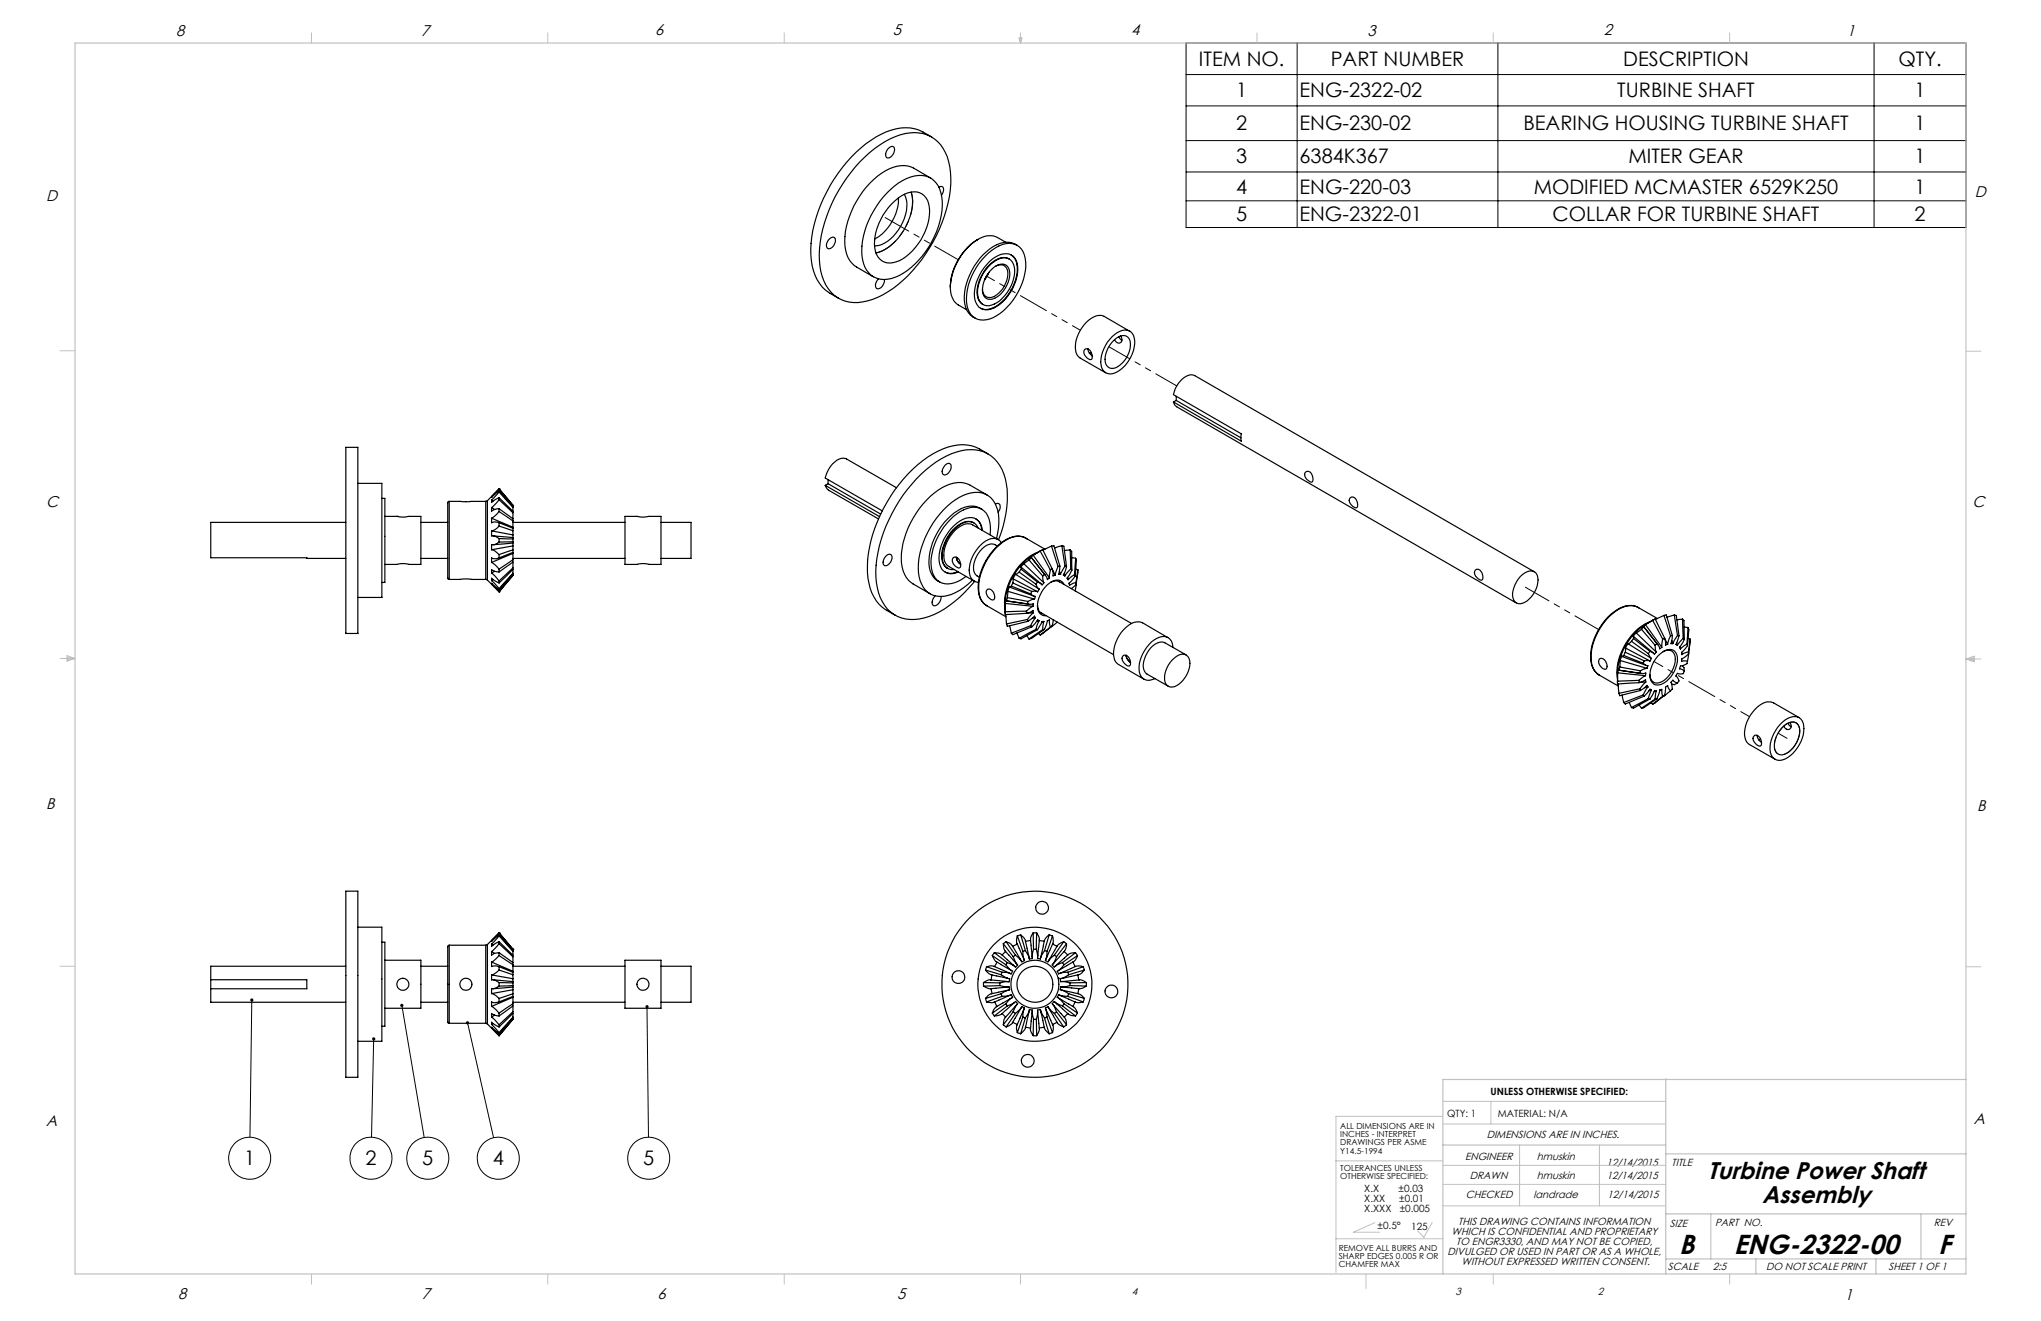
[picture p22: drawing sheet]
<svg xmlns="http://www.w3.org/2000/svg" width="432mm" height="279mm" viewBox="0 0 432 279" stroke-linecap="round" stroke-linejoin="round" font-family="sans-serif">
<defs><g id="words">
<g font-size="5.8">
<text x="355.2" y="265.2">B</text>
<text x="366.8" y="265.2">ENG-2322-00</text>
<text x="410.1" y="265.2">F</text>
</g>
<g font-size="5.1">
<text x="361.3" y="249.4">Turbine Power Shaft</text>
<text x="372.8" y="254.4">Assembly</text>
</g>
<g font-size="4.2">
<text x="253.7" y="13.9">ITEM NO.</text>
<text x="281.5" y="13.9">PART NUMBER</text>
<text x="343.4" y="13.9">DESCRIPTION</text>
<text x="401.7" y="13.9">QTY.</text>
<text x="261.5" y="20.6">1</text>
<text x="274.9" y="20.6">ENG-2322-02</text>
<text x="342.2" y="20.6">TURBINE SHAFT</text>
<text x="405.1" y="20.6">1</text>
<text x="261.5" y="27.6">2</text>
<text x="274.9" y="27.6">ENG-230-02</text>
<text x="322.3" y="27.6">BEARING HOUSING TURBINE SHAFT</text>
<text x="405.1" y="27.6">1</text>
<text x="261.5" y="34.6">3</text>
<text x="274.9" y="34.6">6384K367</text>
<text x="344.5" y="34.6">MITER GEAR</text>
<text x="405.1" y="34.6">1</text>
<text x="261.5" y="40.9">4</text>
<text x="274.9" y="40.9">ENG-220-03</text>
<text x="324.5" y="40.9">MODIFIED MCMASTER 6529K250</text>
<text x="405.1" y="40.9">1</text>
<text x="261.5" y="46.8">5</text>
<text x="274.9" y="46.8">ENG-2322-01</text>
<text x="328.5" y="46.8">COLLAR FOR TURBINE SHAFT</text>
<text x="405.1" y="46.8">2</text>
<text x="51.7" y="246.4">1</text>
<text x="77.3" y="246.4">2</text>
<text x="89.3" y="246.4">5</text>
<text x="104.3" y="246.4">4</text>
<text x="136.1" y="246.4">5</text>
</g>
<g font-size="3.3">
<text x="37.2" y="7.6">8</text>
<text x="89.1" y="7.6">7</text>
<text x="138.6" y="7.4">6</text>
<text x="188.9" y="7.4">5</text>
<text x="239.3" y="7.5">4</text>
<text x="289.3" y="7.6">3</text>
<text x="339.3" y="7.5">2</text>
<text x="390.8" y="7.6">1</text>
<text x="417.8" y="41.6">D</text>
<text x="9.8" y="42.5">D</text>
<text x="9.8" y="107.2">C</text>
<text x="417.3" y="107.3">C</text>
<text x="9.7" y="171.1">B</text>
<text x="418.3" y="171.5">B</text>
<text x="9.7" y="238.1">A</text>
<text x="417.6" y="237.7">A</text>
<text x="37.7" y="274.7">8</text>
<text x="89.3" y="274.7">7</text>
<text x="139.1" y="274.7">6</text>
<text x="189.8" y="274.7">5</text>
<text x="390.3" y="275">1</text>
</g>
<g font-size="2.2">
<text x="310" y="245.4">ENGINEER</text>
<text x="314.5" y="240.8">DIMENSIONS ARE IN INCHES.</text>
<text x="325.1" y="245.4">hmuskin</text>
<text x="311" y="249.4">DRAWN</text>
<text x="325.1" y="249.4">hmuskin</text>
<text x="339.9" y="246.5">12/14/2015</text>
<text x="339.9" y="249.4">12/14/2015</text>
<text x="353.6" y="246.5">TITLE</text>
<text x="310.1" y="253.5">CHECKED</text>
<text x="324.5" y="253.5">landrade</text>
<text x="340.1" y="253.5">12/14/2015</text>
<text x="307.1" y="261.2">WHICH IS CONFIDENTIAL AND PROPRIETARY</text>
<text x="308.1" y="263.3">TO ENGR3330, AND MAY NOT BE COPIED,</text>
<text x="308.5" y="259">THIS DRAWING CONTAINS INFORMATION</text>
<text x="353.3" y="259.6">SIZE</text>
<text x="362.9" y="259.4">PART NO.</text>
<text x="409.1" y="259.4">REV</text>
<text x="306.3" y="265.4">DIVULGED OR USED IN PART OR AS A WHOLE,</text>
<text x="309.2" y="267.5">WITHOUT EXPRESSED WRITTEN CONSENT.</text>
<text x="352.9" y="268.7">SCALE</text>
<text x="362.3" y="268.7">2:5</text>
<text x="373.6" y="268.7">DO NOT SCALE PRINT</text>
<text x="399.5" y="268.7">SHEET 1 OF 1</text>
<text x="239.5" y="273.9">4</text>
<text x="307.9" y="274">3</text>
<text x="338.1" y="273.9">2</text>
</g>
<g font-size="2.1">
<text x="315.3" y="231.6">UNLESS OTHERWISE SPECIFIED:</text>
<text x="306.2" y="236.2">QTY: 1</text>
<text x="316.9" y="236.2">MATERIAL: N/A</text>
<text x="288.6" y="252.1">X.X</text>
<text x="288.6" y="254.3">X.XX</text>
<text x="288.6" y="256.4">X.XXX</text>
<text x="295.9" y="252.1">±0.03</text>
<text x="296" y="254.3">±0.01</text>
<text x="296.1" y="256.4">±0.005</text>
<text x="291.4" y="259.9">±0.5°</text>
<text x="298.6" y="260.2">125</text>
</g>
<g font-size="1.8">
<text x="283.5" y="238.7">ALL DIMENSIONS ARE IN</text>
<text x="283.5" y="240.5">INCHES - INTERPRET</text>
<text x="283.5" y="242.2">DRAWINGS PER ASME</text>
<text x="283.5" y="244">Y14.5-1994</text>
<text x="283.5" y="247.6">TOLERANCES UNLESS</text>
<text x="283.5" y="249.4">OTHERWISE SPECIFIED:</text>
<text x="283.2" y="264.5">REMOVE ALL BURRS AND</text>
<text x="283.2" y="266.3">SHARP EDGES 0.005 R OR</text>
<text x="283.2" y="268">CHAMFER MAX</text>
</g>
</g></defs>
<g fill="none" stroke="#000" stroke-width=".21">
<path d="M250.9 9.1h165v39h-165zM250.9 15.8h165M274.4 9.1v39M316.9 9.1v39M396.5 9.1v39M250.9 22.4h165M250.9 29.7h165M250.9 36.4h165M250.9 42.5h165M53.3 211.5l-.4 29M79.1 219.7l-.5 20.8M85 212.7l4.7 27.9"/>
<path d="M98.9 216.3l5.5 24.3M136.9 212.9l.3 27.6"/>
<circle cx="52.8" cy="245" r="4.4"/>
<circle cx="78.5" cy="245" r="4.4"/>
<circle cx="90.5" cy="245" r="4.4"/>
<circle cx="105.4" cy="245" r="4.4"/>
<circle cx="137.2" cy="245" r="4.4"/>
</g>
<g fill="none" stroke="#c0c0c0" stroke-width=".21">
<path d="M65.9 6.9v2.2M115.9 6.9v2.2M165.9 6.9v2.2M215.6 8h.6l-.3 1.1zM215.7 8l.2 1.1M215.9 6.9v2.2M216 8l-.1 1.1M265.9 6.9v2.2M315.9 6.9v2.2M365.9 6.9v2.2M12.7 74.2h3.2M415.9 74.3h3.2"/>
<path d="M12.7 139.3h3.2M14.2 139.1l1.7 .2M14.2 138.7l1.7 .6-1.7 .5zM15.9 139.3l-1.7 .3M415.9 139.4h3.2M415.9 139.4l1.8-.6v1.2zM415.9 139.4l1.8 .3M417.7 139.2l-1.8 .2M12.7 204.4h3.2M415.9 204.5h3.2M305.3 236.1h-22.7v33M305.3 232.9h47.1"/>
<path d="M305.3 237.7h47.1M315.4 232.9v4.8M282.6 245.5h22.7M290.9 258.6l-4.6 2h5.6M303 258.6l-1.8 3.1-1.3-1.3M305.3 255.1h47.1M305.3 250.5h47.1M305.3 246.5h47.1M321.5 242.2v12.9M338.4 242.2v12.9M65.9 269.5v2.1M115.9 269.5v2.1"/>
<path d="M165.9 269.5v2.1M215.9 269.5v2.1M282.6 262h22.7M289 269.5v3M315.9 269.5v2.1M365.9 269.5v2.1"/>
</g>
<path d="M15.9 9.1h400v260.4h-400zM352.4 228.2v41.3M415.9 228.3h-110.6v41.2M305.3 242.2h47.1M352.4 256.8h63.5M352.4 244.1h63.5M361.9 256.8v9.5M406.4 256.8v9.5M352.4 266.3h63.5M371.5 266.3v3.2M396.9 266.3v3.2" fill="none" stroke="#c0c0c0" stroke-width=".25"/>
<path d="M53 211.3a.35 .35 0 0 0 .1 .5 .35 .35 0 0 0 .5-.2 .35 .35 0 0 0-.3-.4v.3v-.3zM78.8 219.5a.35 .35 0 0 0 .1 .5 .35 .35 0 0 0 .5-.2 .35 .35 0 0 0-.3-.4v.3v-.3zM84.7 212.4a.35 .35 0 0 0 .2 .6 .35 .35 0 0 0 .5-.3 .35 .35 0 0 0-.5-.4l.1 .4-.1-.4zM98.7 216.1a.34 .34 0 0 0 0 .5 .34 .34 0 0 0 .5-.2 .34 .34 0 0 0-.4-.4l.1 .3-.1-.3zM136.7 212.6a.34 .34 0 0 0-.1 .6 .34 .34 0 0 0 .6-.1 .34 .34 0 0 0-.3-.5v.3v-.3z" fill="#000"/>
<g fill="none" stroke="#000" stroke-width=".25">
<path d="M181.9 34.2a18.4 18.4 0 0 1 10.6-6.1 7.3 7.3 0 0 1 8.2 6.1 21.4 21.4 0 0 1-1.4 12.8 30.3 30.3 0 0 1-12.5 15.4 10.3 10.3 0 0 1-8.9 1 8.5 8.5 0 0 1-4.4-7.2 27 27 0 0 1 4.8-17.3l1.7-2.4zM187.8 31.6a1.06 1.06 0 0 1 1.3-.5 1.65 1.65 0 0 1-1.5 2.3 1.33 1.33 0 0 1 .2-1.8zM196.8 37.6l-3.5-2a6 6 0 0 0-5.9 .5 18.8 18.8 0 0 0-8.7 14.9 5.9 5.9 0 0 0 2.5 5.5l3.6 2.1M197.1 29a9.1 9.1 0 0 0-9.6-1.1 26.9 26.9 0 0 0-12.6 12.6 24.6 24.6 0 0 0-3.1 15.8 9 9 0 0 0 5.6 6.8M198.6 39.6l.1-.1a.56 .56 0 0 1 .6 0 .56 .56 0 0 1 .3 .5l-.1 .7-.3 .6M175.3 50.8a.83 .83 0 0 1 .6-.6 .83 .83 0 0 1 .8 .3 1.71 1.71 0 0 1-1.6 2.1 1.33 1.33 0 0 1 .2-1.8zM185.9 59l-.5 .6a.93 .93 0 0 0 .3 1.5 1.92 1.92 0 0 0 1.4-2M187.7 40.8a10.3 10.3 0 0 1 7.4-3.7 4.7 4.7 0 0 1 4.1 4.6 17.6 17.6 0 0 1-4.8 13.3 11.1 11.1 0 0 1-7.4 4.1 4.9 4.9 0 0 1-4.6-5.1 18 18 0 0 1 5.3-13.2zM188.6 43.1a6.5 6.5 0 0 1 5.4-2.5 3.6 3.6 0 0 1 2.7 4 12.6 12.6 0 0 1-6.4 10.5 3.3 3.3 0 0 1-4.9-1.3 10.1 10.1 0 0 1 2-9.1zM190.1 41.9a10.2 10.2 0 0 1-5.1 8.7M191.3 41.1a7.1 7.1 0 0 1-.8 6.8 7 7 0 0 1-5.5 4.1M192.8 40.6a10.3 10.3 0 0 1-2.1 8.9 9.1 9.1 0 0 1-5.4 4"/>
<path d="M206.9 50.6a12.4 12.4 0 0 0-5.9 10.1M208.5 54.2a7.2 7.2 0 0 1 5.6-2.7 3.7 3.7 0 0 1 2.9 3.9 13.6 13.6 0 0 1-6.9 11.8 3.6 3.6 0 0 1-5.1-1.3 9.1 9.1 0 0 1 .6-7.6l1.6-2.6zM209.1 57.9l-.7 1.1M209.2 57.6l-.9 1.7M209.3 55.4l.6-.6a3.6 3.6 0 0 1 4.5-.6 5.2 5.2 0 0 1 .5 5.2 8.8 8.8 0 0 1-5.8 6.1 2.56 2.56 0 0 1-2.9-2.7 10.1 10.1 0 0 1 3.1-7.4zM209.7 55.8a3.8 3.8 0 0 1 3.7-1.1 3.6 3.6 0 0 1 1 4.3 8.1 8.1 0 0 1-4.6 5.5 2.13 2.13 0 0 1-2.9-2 8.4 8.4 0 0 1 2.8-6.7zM209.8 57a2.58 2.58 0 0 1 3.1-.9 3.5 3.5 0 0 1 .1 4.2 4.4 4.4 0 0 1-3.9 3 2.04 2.04 0 0 1-1.2-2.8l.7-1.9zM210.6 56.3a1.64 1.64 0 0 1 2-.1 1.64 1.64 0 0 1 .6 1.9 5.5 5.5 0 0 1-3.4 4.8 1.57 1.57 0 0 1-1.9-1.8M212.8 51.2a5.3 5.3 0 0 0-4-1.3 10.7 10.7 0 0 0-6.8 6.6 8.2 8.2 0 0 0-.2 7.1 6.2 6.2 0 0 0 2.7 1.9M213.5 54.8a2.85 2.85 0 0 0-3.4 .5 8.6 8.6 0 0 0-3.3 7.2 2.46 2.46 0 0 0 1.2 1.9M213.9 53.9a4.1 4.1 0 0 1 1.1 4.7 9.6 9.6 0 0 1-5.4 6.7 2.59 2.59 0 0 1-2.2-.1M215.2 51.9a4.4 4.4 0 0 0-5.1 .2 13.6 13.6 0 0 0-6 12.2 3.8 3.8 0 0 0 2.2 3"/>
<path d="M229.5 73.9a1.2 1.2 0 0 1 1.6 1.3 .55 .55 0 0 1-.5 .9l-.5-.3a1.44 1.44 0 0 1-.6-1.9zM230.2 73.8a1.83 1.83 0 0 0 .9 1.5M230.9 74.6l-.4 .1M235.3 71.2a3.7 3.7 0 0 1 3.6-1.2 2.82 2.82 0 0 1 1.1 3.4 7.2 7.2 0 0 1-4.7 5.7 2.14 2.14 0 0 1-2.4-2.6 8.3 8.3 0 0 1 2.4-5.3zM235.7 72a2.19 2.19 0 0 1 3-.6 3.9 3.9 0 0 1-.4 4.2 3.7 3.7 0 0 1-3.5 2.3 2.05 2.05 0 0 1-1-2.5l.7-1.8zM236.7 71.3l.6 .7M237.1 71.1a.78 .78 0 0 1 .2 1.1 .78 .78 0 0 1-1 .2l-.5-.5M239 70.1l-5.4-3.2a2.86 2.86 0 0 0-3.2 .8 7.5 7.5 0 0 0-2.8 6.9l.5 .8 .4 .3 5.4 3.1M73.2 94.6h2.5v39.4h-2.5zM200 98.3a.68 .68 0 0 1 .9-.3 .68 .68 0 0 1 .3 1l-.3 .7a.85 .85 0 0 1-.7 .7 .85 .85 0 0 1-.8-.4 1.83 1.83 0 0 1 .6-1.7zM209.1 96a9.3 9.3 0 0 0-10.7-.6 29.6 29.6 0 0 0-13.3 16.3 20.9 20.9 0 0 0-1 12.7 8.6 8.6 0 0 0 5.3 5.7M248.2 85l14.4 8.3v-1.5l-14.4-8.3a5.1 5.1 0 0 1 3.9-4.2l.7 .1 71.8 41.5"/>
<path d="M248.2 85l.4 .8 .4 .2 71.8 41.5M248.8 84.7l13.7 7.9M248.8 83.8v.9M248.8 84.7l-.6 .3M276.2 99.8a1.03 1.03 0 0 1 1.5 1l.1 .8-.2 .4a1.72 1.72 0 0 1-1.6-2zM73.2 110.5h-28.6v7.5l28.6 .1M75.7 102.2h5.1v24.2h-5.1M80.8 105.4h.6v17.8h-.6M81.4 109.2h2.6M84 109.2l.9 .2 4.1-.2v10.2h-2.5a4.7 4.7 0 0 0-2.5 0h-2.6M84 109.2h.1M89 110.5h5.7"/>
<path d="M89 118.1h5.7M95 106l-.3 .2v16.1l.3 .3M95 106h7.8M95 106v16.6M102.8 106v16.6M103.1 105.9l-.3 .1M103.1 105.9v16.8M104 107.4v.7l1-.4 .6-.1M104 109.6v1l.6-.2 1 .2M104 112.3v1a1.93 1.93 0 0 1 1.6 .6M104 116.3a2.52 2.52 0 0 1 1.6 1M104 119l1.6 1.4"/>
<path d="M104 112.3l4.5 .8M104 109.6l4.5 1.9M104 107.4l.6 .3M104 105.8l.3 .2M104 105l.1 .1M104.3 113.3l4.2 .4M105.6 103.4h.1M105.6 103.4l-1.6 1.6M105.6 103.8l-1.6 1.4v-.2M105.6 103.8v.3M105.6 104.1l-1.6 1.7M105.6 105.3l-1.6 1v-.5"/>
<path d="M105.6 105.3v.4M105.6 105.7l-1.6 1.7M105.6 107.6v.6M105.6 108.2l-1.6 1.4M105.6 110.6v.7M105.6 111.3l-1 .8-.6 .2M105.6 113.9v.8M105.6 114.7a1.93 1.93 0 0 1-1.6 .5v1.1M105.6 117.3v.7M105.6 118a1.81 1.81 0 0 1-1.6 0v1M105.6 113.9l2.9 .1M105.6 110.6l2.9 1.1"/>
<path d="M105.6 111.3l2.9 1M105.6 108.2l2.9 2M105.6 107.6l2.9 2.1v.5M105.6 105.7l2.9 2.7M105.6 105.3l2.9 2.8v.3M105.6 104.1l2.9 3.2M105.6 103.8l2.9 3.3v.2M105.6 103.4l2.9 3.5M105.6 103.4l-2.5 2.5M108.5 114.9l-4.2 .3M108.5 114v.6M108.5 114.6l-2.9 .1"/>
<path d="M108.5 114.6v.3M108.5 113.7v.3M108.5 115.5v.8M108.5 116.3l-2.9 1M108.5 116.3v.5l-2.9 1.2M108.5 111.7v.6M108.5 112.3v.8M108.5 113.1v.6M108.5 114.9v.6M108.5 117.1v1.3M108.5 118.4l-2.9 2M108.5 110.2v1.3"/>
<path d="M108.5 118.4v.5l-2.9 2.1M108.5 119v1.1M108.5 108.4v1.2M108.5 106.9v.2M108.5 107.3v.8M108.5 111.5v.2M108.5 116.9v.2M108.5 110.5h23.7M108.5 118.1h23.7M108.5 115.5l-4.5 .8M108.5 117.1l-4.5 1.9M132.2 109.2h2.7l.7 .2 4.2-.2v10.2h-2.5a4.6 4.6 0 0 0-2.5 0h-2.6z"/>
<path d="M139.8 110.5h6.4v7.6h-6.4M174.6 102.7l.7 1 10.5 6M174.6 102.7l11.5 6.6M175.2 102.3l11.1 6.4M175.2 101.4v.9M175.2 102.3l-.6 .4M187.5 117.5a.68 .68 0 0 1 .9-.2 .68 .68 0 0 1 .3 .9l-.5 1a.69 .69 0 0 1-.8 .5 .69 .69 0 0 1-.6-.8l.2-.8zM189.7 103.2l-10.6-6.1a2.19 2.19 0 0 0-2.5 .6 6.3 6.3 0 0 0-2 3.4l12.1 7M201.6 118a1.21 1.21 0 0 1 1.6 1.3 .55 .55 0 0 1-.1 .8 .55 .55 0 0 1-.8-.2 1.44 1.44 0 0 1-.7-1.9zM202.4 117.9a1.83 1.83 0 0 0 .8 1.4 1.68 1.68 0 0 1-.8-1.4M206 110.6a2.85 2.85 0 0 0-3.3 .5 8.2 8.2 0 0 0-3.3 7.8l.5 .9 .6 .4M206.4 109.7a2.69 2.69 0 0 1 1.3 2.4"/>
<path d="M206.9 111.7a2.06 2.06 0 0 0-3-1.1 8 8 0 0 0-4.4 8.4 2.04 2.04 0 0 0 2.3 1.4M207.7 107.7a4.3 4.3 0 0 0-5 .3 13.3 13.3 0 0 0-6.1 12.1 3.9 3.9 0 0 0 2.2 3M207.8 112.2a2.65 2.65 0 0 0-1.3-2.5 2.65 2.65 0 0 0-2.8 .2 9.5 9.5 0 0 0-4.9 9.4 2.58 2.58 0 0 0 3.9 1.7M208.8 104.7l-3.6-2.1a5.9 5.9 0 0 0-5.8 .5 18.7 18.7 0 0 0-8.7 15.9 5.7 5.7 0 0 0 2.5 4.5l3.6 2.1M209.4 113.1a5.8 5.8 0 0 0-1.2-5 3.7 3.7 0 0 0-4.4-.3 13.6 13.6 0 0 0-6.8 11.8 3.6 3.6 0 0 0 3.6 3.9 6.7 6.7 0 0 0 3.8-1.6M210.6 106.6a.63 .63 0 0 1 .9 0 .63 .63 0 0 1 .1 .8l-.4 .9M210.8 113.9a11.1 11.1 0 0 0-.3-7.5 4.5 4.5 0 0 0-5.9-1.9 16.8 16.8 0 0 0-9.3 10.3 10.9 10.9 0 0 0 0 9.4 4.6 4.6 0 0 0 6.1 1.5 12.9 12.9 0 0 0 4.3-3M211 115.5a2.19 2.19 0 0 0-3.2 .5 5.4 5.4 0 0 0-1.7 5.1l.5 .6 .6 .4M211.2 114.1l-5.4-3.1a2.73 2.73 0 0 0-3.2 .7 7.5 7.5 0 0 0-2.8 6.9l.5 .9 .4 .3 5.4 3.1M211.2 114.2a22.3 22.3 0 0 0 1.5-13 7.5 7.5 0 0 0-10.3-5.6 22.4 22.4 0 0 0-10.4 7.9 29.5 29.5 0 0 0-6.7 18.6 9.6 9.6 0 0 0 3.8 7.9 8.8 8.8 0 0 0 8.6 0 25 25 0 0 0 8.5-7.1M211.8 114.8a2.25 2.25 0 0 0-3.3-.4 7.5 7.5 0 0 0-3.3 7.3 1.92 1.92 0 0 0 1.8 1.5M216 119.9l4.2 3.6"/>
<path d="M216.6 119.2l-.7 .8h.2l-.1 .4M216.6 119.2l4.2 4.1M217.3 114a3.9 3.9 0 0 0-4.3 .1 12.2 12.2 0 0 0-6 11.3l.2 .6a3.3 3.3 0 0 0 1.6 2.1M217.7 118.4l-1.1 .8M217.7 118.4l2.9 3.4M218.2 117.9l3 3.8M218.2 118l-.5 .4M218.2 118l2.8 3.5M218.6 117.4l-.8 .6 .3-.1 .1 .1M218.6 117.4a13.1 13.1 0 0 0-5.9 12.3M218.6 117.4l3.4 4.8M219.6 116.8a12.2 12.2 0 0 0-7.1 10.7l.2 1.4"/>
<path d="M220.1 116.6l.5-.4 2 4.1M220.1 116.6l-1.5 .8M220.1 116.6l2.1 3.9M220.3 116.4l-1.7 1M221.1 116.2l-4.1-2.4a4.5 4.5 0 0 0-4.8 .9 12.7 12.7 0 0 0-5.1 10.4 3.8 3.8 0 0 0 1.6 3l4.1 2.4M222.5 115.5l.5-.1 1.2 4.3M222.5 115.5l-1.9 .9M222.5 115.5l1.3 4.3M223.8 119.8l-.6 1.8M224.2 119.7l-.4 .1M224.2 119.7l-.2 1.8h.4M224.6 115.4l.5 .1 .5 4.3"/>
<path d="M224.6 115.4l-1.5 .5M224.6 115.4l.7 4.3M225.3 119.7l-.9 1.8M225.3 119.7l.3 .1M225.6 119.8l-.6 1.8 .3 .2M226.4 116.3l.3 .3 .1 4M226.4 116.3l-1.2 .2M226.4 116.3l.1 4M226.7 118l.9 .1M227.6 118.1l.1 .4-.3 3.4M227.6 118.1l-.3 3.4M285.7 105.3a1.04 1.04 0 0 1 1.5 1 .76 .76 0 0 1-.4 1.1l-.6-.3a1.3 1.3 0 0 1-.5-1.8z"/>
<path d="M95 122.6l3-.2 4.8 .2M102.8 122.6l.3 .1M103.1 122.7l2.5 2.5M104 121.2l1.6 1.7M104 122.8v-.5l1.6 1M104 122.8l1.6 1.7M104 123.5v-.1l1.6 1.3M104 123.5l1.6 1.7M104.1 123.5h-.1M104.3 122.6l-.3 .2M104.6 120.8l-.6 .4M105.6 120.4v.6"/>
<path d="M105.6 121l-1-.2-.6-.3v.7M105.6 122.9v.4M105.6 124.5v.2M105.6 125.2h.1M108.5 120.1l-2.9 2.8M108.5 120.1v.3l-2.9 2.9M108.5 121.2l-2.9 3.3M108.5 121.2v.2l-2.9 3.3M108.5 121.7l-2.9 3.5M108.5 120.5v.7M108.5 121.5v.2M197.8 126l-.5 1a.67 .67 0 0 0 0 .9 .67 .67 0 0 0 1 0l.7-.9 .1-.8"/>
<path d="M202.6 120.9a3.2 3.2 0 0 1-2.6 .1M209 124.6a1.48 1.48 0 0 1 1.3 2.1 .98 .98 0 0 1-1.4-.6l-.3-1zM212.7 129.4v.6l4.5-.3M212.7 127.6v1.8M212.7 127.6l5.8 .6M212.8 129.9l.1 2.1M212.9 127.1l4.8 .7M212.9 127.1l-.1-.4-.1 .9M212.9 127.1l4.5 .6M213.1 126.4l-.2 .7M213.1 126.4l4.4 .8M213.2 125.1l-.1 1.3"/>
<path d="M213.2 125.1l5.7 1.6M213.6 124.2l5.2 1.9M213.6 132.4l.4 1.5M214 124l-.2 .1h-.3l-.3 1M214 124l4.1 1.6M214.3 123.3l-.3 .7M214.3 123.3l4 1.8M214.3 122.4v.9M214.3 122.4l5.2 2.8M214.8 121.5l-.5 .9M214.8 121.5l5.1 3.1M215.1 133.9l.5 1.1"/>
<path d="M215.6 121l-.8 .5M215.6 121l3.6 2.6M216 120.4l-.4 .6M216 120.4l3.5 2.7M217.2 129.3v.4M217.2 129.3l-4.5 .1M217.2 134.4l.5 .7M217.4 127.7h1.2l-.1 .5M217.4 131l.1 .4M217.4 131l-4.5 1M217.5 131.4l-4.4 1.1-.2-.5M217.5 127.2l-.1 .5"/>
<path d="M218.1 125.6l1 .6-.2 .5M218.1 132.3l.2 .3M218.1 132.3l-4.1 1.6M218.3 132.6l-4 1.6-.3-.3M218.3 125.1l-.2 .5M218.3 125.1l1.2 .1M218.5 128.2l-1.3 1.1M218.6 129.6l-.1-.5-.4 .3-.9 .3M218.6 129.6l-1.2 1.4M218.6 129.6l-1.3 .1M218.9 126.7l-1.4 .5M219.1 130.6l-1 1.7"/>
<path d="M219.1 130.6l-.2-.3-1.4 1.1M219.1 130.6l-.7 .2M219.2 123.6l.2 .5 .5 .5M219.2 133.1l.3 .1M219.2 133.1l-3.6 1.9M219.5 133.2l-3.5 1.9-.4-.1M219.5 123.1l-.3 .5M219.5 123.1l.4 .2 .6 .4 .3-.4M219.5 128v.2a1.74 1.74 0 0 0 .8 1.5M219.7 134l.4 .3M219.9 124.6l-.4 .6M219.9 131.3l-.7 1.8"/>
<path d="M219.9 131.3l-.4-.2-1.2 1.5M219.9 131.3l-.6 .1M220.2 129.6l15.4 8.9M220.6 121.8l.2 1.5M220.6 133.2l-2.9 1.9M220.8 131.4l-.2 1.8M220.8 131.4h-.3l-1 1.8M220.8 131.4l-.4 .2M221 133.1l-2.8 1.9-.5 .1M221 121.5l-.4 .3M221 121.5l.6 1.1 .4-.4M221 133.1l-.4 .1"/>
<path d="M221.6 131.3l.4-.2 .2 1.5M221.6 131.3l-.6 1.8M221.9 131.2l-.3 .1M222.2 120.5l-.2 1.7M222.2 132.6l-2.1 1.7M222.6 132.4l-2.5 1.9M222.6 120.3l-.4 .2M222.6 120.3l.2 1.5 .4-.2M222.6 132.4l-.4 .2M222.7 120.5l.5 1.1M222.8 131.1l-.2 1.3M223.7 131.6l-1.2 1"/>
<path d="M224 123l15.4 8.9M224.1 120.8l.3 .7M224.2 123.1a1.65 1.65 0 0 0-1.9 .1M225.1 123.6a1.84 1.84 0 0 0-3.1-.3 6.2 6.2 0 0 0-2.4 5.6 1.58 1.58 0 0 0 1.7 1.3M225.2 121.2l.1 .6M225.9 122.1l.1 .5M226.2 123.3v.3M226.5 120.3l-1.2 1.5M226.5 120.3l.3 .3M226.8 120.6l-1.1 1.7 .3 .3M227.3 121.5l-1.3 1.1M227.3 121.5l.1 .4"/>
<path d="M227.4 121.9l-1.2 1.4M227.6 120.4l.4 .1M227.6 123.2l-1.3 .6-.1-.5M227.6 123.2v.5M227.6 123.7l-1 .8M227.7 123.4l-.2 1.6M228 120.5l-.4 3.2M228 120.5l-.4 2.7M237.6 138.7a.99 .99 0 0 1 1.4 .8 .95 .95 0 0 1-.2 1.4 1.64 1.64 0 0 1-1.3-2.1zM238.3 138.7l.2 .8 .6 .6-.7-.8zM238.3 138.6v.1M247.1 134.9l-5.4-3.2a3.1 3.1 0 0 0-3.5 1 7.4 7.4 0 0 0-2.5 6.4 1.93 1.93 0 0 0 .9 1.4l5.4 3.2"/>
<path d="M248 139.6a2.47 2.47 0 0 1 3.1-1 3.4 3.4 0 0 1 0 4.1 4.1 4.1 0 0 1-3.5 2.6 1.8 1.8 0 0 1-1.2-2.2l.5-1.8zM248.1 136.9a2.11 2.11 0 0 0-1.1-2.1 2.11 2.11 0 0 0-2.3 .2 7.6 7.6 0 0 0-3.6 7.2 2.06 2.06 0 0 0 3.2 1.3M251 138.5l-4.5-2.5a2.92 2.92 0 0 0-3.4 1.5 4.7 4.7 0 0 0-1 4.5l.5 .6 4.6 2.5M312.2 120.5a1.04 1.04 0 0 1 1.5 1.1 1.02 1.02 0 0 1-.2 1.1 1.72 1.72 0 0 1-1.5-1.9zM321.6 122a2.65 2.65 0 0 1 3.1-1 3.4 3.4 0 0 1 0 4.1 3.9 3.9 0 0 1-3.5 2.6 2.34 2.34 0 0 1-.9-3.4l.6-1.3zM338.4 139.3a1.36 1.36 0 0 1 1.6 1.6 .56 .56 0 0 1-.4 .7 .56 .56 0 0 1-.7-.3 1.52 1.52 0 0 1-.5-2zM342.8 139.7l-.1 1.4M342.8 139.7l5.6 1.7M343.1 138.9l5.2 1.9M343.5 138.6l-.3 .3-.1-.2-.3 1M343.5 138.6l4.1 1.7M343.9 138l-.4 .6"/>
<path d="M343.9 138l3.9 1.8M343.9 137.1v.9M343.9 137.1l5.2 2.7M344.4 136.1l-.5 1M344.4 136.1l5 3.2M345.2 135.6l-.8 .5M345.2 135.6l3.5 2.7M345.6 134.6l4.2 3.5M345.6 135l-.4 .6M345.6 135l3.5 2.8M346.1 133.8l-.6 .9 .2 .1-.1 .2M346.1 133.8l4.3 4.1"/>
<path d="M346.8 128.7a4.5 4.5 0 0 0-5.5 .8 12.7 12.7 0 0 0-4.8 10 4 4 0 0 0 1.9 3.3M347.3 133.1l-1.2 .7M347.3 133.1l2.9 3.4M347.8 132.5l2.9 3.8M347.8 132.6l-.5 .5M347.8 132.6l2.8 3.5M347.8 139.8l-.2 .5M347.8 139.8h1.3M348.1 132.1l-.7 .6 .4-.1M348.1 132.1l3.5 4.8M348.7 138.3l.7 1M349.1 137.8l-.4 .5"/>
<path d="M349.1 137.8l.9 .6 .4-.5M349.2 131.4a12.1 12.1 0 0 0-7 12.1M349.4 139.3l-.3 .5M349.6 131.2l.6-.3 2 4.1M349.6 131.2l-1.5 .9M349.6 131.2l2.2 4M349.9 131.1a13.4 13.4 0 0 0-7.7 13.3M350.2 136.5l.2 1.4M350.6 136.1l-.4 .4M350.6 136.1l.6 1.1 .4-.3M350.6 130.8l-4-2.3a4.5 4.5 0 0 0-4.9 .8 12.7 12.7 0 0 0-5 10.5 3.5 3.5 0 0 0 1.6 3l4.1 2.3M351.1 138.4a2.55 2.55 0 0 1 3.2-.7 3.8 3.8 0 0 1 0 4.2 4.7 4.7 0 0 1-3.6 3 1.83 1.83 0 0 1-1.6-2.4l.2-1.2 .5-1.3z"/>
<path d="M351.8 135.2l-.2 1.7M351.9 137.8a1.62 1.62 0 0 1 1.8-.1 1.62 1.62 0 0 1 .7 1.8 5.7 5.7 0 0 1-3.2 4.9 1.58 1.58 0 0 1-2.2-1.7M352 130.2l.5-.1 1.3 4.3M352 130.2l-1.8 .9M352 130.2l1.4 4.3M352.2 135l-.4 .2M352.2 135l.2 1.5 .4-.2M352.2 135.1l.6 1.2M353.4 134.5l-.6 1.8M353.7 135.5l.2 .6M353.8 134.4l-.4 .1M353.8 134.4l-.3 1.7h.4"/>
<path d="M354.2 130.1l.4 .1 .6 4.3M354.2 130.1l-1.5 .5M354.2 130.1l.7 4.3M354.7 135.9l.2 .6M354.9 134.4l-1 1.7M354.9 134.4l.3 .1M355.2 134.5l-.7 1.8 .4 .2M355.4 136.8l.1 .5M355.8 138v.3M356 131l.3 .3v4M356 131l-1.2 .1M356 131l.1 4"/>
<path d="M356.1 135l-1.2 1.5M356.1 135l.2 .3M356.3 132.6l.8 .1M356.3 135.3l-1 1.6 .2 .4M356.9 136.2l-1.4 1.1M356.9 136.2l.1 .4M357 136.6l-1.3 1.4 .1 .5 1.4-.6M357 139.8l-.1 .6-1.4 .5-.1 .3-.1 .3 .7 .1 .3 .4M357.1 132.7l.2 .5-.3 3.4M357.1 132.7l-.2 3.5M357.2 135l.4 .2M357.2 137.9v.4"/>
<path d="M357.2 138.3l-1.4 1-.1 .6 1.3-.1M357.3 138.1l-.3 1.7M357.6 135.2l-.4 3.1M357.6 135.2l-.4 2.7M342.2 142.3v1.8M342.2 144.1v.6l4.5-.3M342.2 142.3l5.9 .6M342.4 144.6l.1 2M342.4 141.7l4.8 .8M342.5 141.7h-.1v-.3l-.2 .9M342.5 141.7l4.4 .7M342.7 141.1l-.2 .6"/>
<path d="M342.7 141.1l4.4 .8M343.2 147l.3 1.6M344.7 148.6l.5 1M346.7 143.9v.5M346.7 143.9l-4.5 .2M346.8 149.1l.5 .7M346.9 142.4l1.3-.1-.1 .6M346.9 145.7l.2 .3M346.9 145.7l-4.4 .9M347.1 146l-4.4 1.1-.2-.5M347.1 141.9l-.2 .5M347.6 140.3l.6 .4 .5 .1-.3 .6"/>
<path d="M347.6 147l.2 .2M347.6 147l-4.1 1.6M347.8 147.2l-3.9 1.7-.4-.3M348.1 142.9l-1.4 1M348.2 144.3l-.1-.5-1.4 .6M348.2 144.3l-1.3 1.4M348.2 144.3h-1.3M348.4 141.4l-1.3 .5M348.7 145.3l-1.1 1.7M348.7 145.3l-.3-.3-1.3 1M348.7 145.3l-.8 .2M348.7 147.7l.4 .1"/>
<path d="M348.7 147.7l-3.5 1.9M349.1 147.8l-3.5 2-.4-.2M349.3 148.7l.3 .2M349.4 145.9l-.7 1.8M349.4 145.9l-.3-.1-1.3 1.4M349.4 145.9l-.5 .2M350.2 147.8l-2.9 2M350.4 146.1l-.2 1.7M350.4 146.1h-.4l-.9 1.7M350.4 146.1l-.4 .2M350.6 147.8l-2.8 1.9-.5 .1M350.6 147.8h-.4"/>
<path d="M351.4 145.9l-.2 .1M351.8 147.3l-.2-1.5-.4 .1-.6 1.9M351.8 147.3l-2.2 1.6M352.2 147l-2.6 1.9M352.2 147l-.4 .3M353.4 146.1l-.6-1.1-.4 .3-.2 1.7M353.4 146.1l-1.4 1.1M354.9 144.5l-1-.6-.4 .4 .3 1.5-.4 .3M354.9 144.5l-.7 .3-.5-.1M355.9 140.8l.4 .4v.8M356.3 142l-.2 .5-1.2-.1-.4 .6 .5 .5 .2 .5-.3 .5M371.2 155.5a1.49 1.49 0 0 1 1.4 2.2 1.13 1.13 0 0 1-1.5-.9 .9 .9 0 0 1 .1-1.3z"/>
<path d="M371.8 155.5a1.79 1.79 0 0 0 .9 1.5M372.4 156.3l-.4 .2M376.6 153.2a3.6 3.6 0 0 1 4-1.4 3.8 3.8 0 0 1 .7 4.4 6.7 6.7 0 0 1-4.7 4.6 2.26 2.26 0 0 1-2.1-2.9l.2-1.3 .6-1.4zM377 153.9a2.59 2.59 0 0 1 3.1-.9 3.4 3.4 0 0 1 0 4.1 3.9 3.9 0 0 1-3.5 2.5 1.8 1.8 0 0 1-1.2-2.2l.5-1.8zM378.3 153l.7 .7M378.7 152.8a.82 .82 0 0 1-.1 1.4 .82 .82 0 0 1-1.2-.6M380.6 151.8l-5.4-3.1a2.98 2.98 0 0 0-3.5 .9 7.3 7.3 0 0 0-2.5 6.4 1.93 1.93 0 0 0 .9 1.5l5.4 3.1M73.2 188.5h2.5v39.4h-2.5zM75.7 196.1h5.1v24.1h-5.1M80.8 199.3h.6v17.8h-.6M95 199.9l-.3 .2v16.2l.3 .1M95 199.9v16.5"/>
<path d="M95 199.9h7.8M102.8 199.9v16.5M103.1 199.8l-.3 .1M103.1 199.8v16.8M104 199.7l.3 .2M104 198.9l.1 .1M105.6 197.3h.1M105.6 197.3l-1.6 1.6M105.6 197.7l-1.6 1.4v-.2M105.6 197.7v.2M105.6 197.9l-1.6 1.8M105.6 199.2l-1.6 1v-.5"/>
<path d="M105.6 199.2v.4M105.6 199.6l-1.6 1.7M105.6 199.6l2.9 2.8M105.6 199.2l2.9 2.8v.4M105.6 197.9l2.9 3.3M105.6 197.7l2.9 3.3v.2M105.6 197.3l2.9 3.5M105.6 197.3l-2.5 2.5M212.3 199.6v.6a2.46 2.46 0 0 0 1.1 1.8l1.6 1.8M212.3 199.6l2 2.8M212.9 199.2l.7 .3 .6 .6M212.9 199.2l1.9 2.8"/>
<path d="M212.9 199.2l-.6 .4M215.2 197.9l-.1 .6a2.55 2.55 0 0 0 .5 2.1M215.2 197.9l1.2 3.3M215.2 199.7l-.9 .5M215.9 197.7a2.08 2.08 0 0 1 1.1 1.3M215.9 197.7l1 3.3M215.9 197.7l-.7 .2M216.9 199l.4 1.5M218 198.9l-1 .2M218.1 199.9l.3 2.4M218.6 197.3a2.77 2.77 0 0 0-.5 2.6M218.6 197.3l.1 3.5"/>
<path d="M218.6 197.3h.7M219.3 197.3a3 3 0 0 1 .4 3.1M219.3 197.3v3.5M219.9 198.9l1 .2M220.9 199l-.7 3.4M222 197.7l-.8 .8-.3 .5M222 197.7l-1 3.3M222 197.7l.7 .2M222.7 197.9l.1 1.2-.1 .5-1.5 3.5M222.7 197.9l-1.2 3.3M222.7 199.7l.9 .5M225 199.2l-1 .5-.3 .4"/>
<path d="M225 199.2l-1.9 2.8M225 199.2l.6 .4M225.6 199.6l-.3 1.4-1.1 1.3M225.6 199.6l-2.1 2.8M44.6 209.1v2.9h28.6M44.6 207.2h20.3v1.9h-20.3M44.6 207.2v1.9M73.2 204.4h-28.6v2.8M81.4 203.1h7.6v10.2h-7.6M89 204.4h5.7M89 212h5.7M95 216.4h7.8"/>
<path d="M102.8 216.4l.3 .2M103.1 216.6l2.5 2.5M104 215.1l1.6 1.6M104 216.7v-.5l1.6 1M104 216.7l1.6 1.7M104 217.4v-.1l1.6 1.4M104 217.4l1.6 1.6M104 201.3v.7l.6-.4 1-.1M104 203.5v.9a2.03 2.03 0 0 1 1.6 .1M104 206.2v1.1a1.93 1.93 0 0 1 1.6 .5M104 210.1l.6 .3 1 .8M104 212.9l1.6 1.4"/>
<path d="M104 206.2l4.5 .8M104 203.5l4.5 1.9M104 201.3l.6 .3M104.1 217.3l-.1 .1M104.3 216.5l-.3 .2M104.3 207.2l4.2 .4M104.6 214.7l-.6 .4M105.6 207.8v.8M105.6 207.8l2.9 .1M105.6 214.3v.6M105.6 214.9l-1-.2-.6-.3v.7M105.6 216.7v.5"/>
<path d="M105.6 218.4v.3M105.6 219v.1M105.6 201.5v.6M105.6 202.1l-1.6 1.4M105.6 204.5v.7M105.6 205.2l-1 .8-.6 .2M105.6 208.6a2.04 2.04 0 0 1-1.6 .5v1M105.6 211.2v.7M105.6 211.9l-1 .2-.6-.2v1M105.6 204.5l2.9 1.1v.6M105.6 205.2l2.9 1M105.6 202.1l2.9 1.9"/>
<path d="M105.6 201.5l2.9 2.1M108.5 208.8l-4.2 .3M108.5 207.9v.6M108.5 208.5l-2.9 .1M108.5 208.5v.2M108.5 207.6v.3M108.5 209.3v.9M108.5 210.2l-2.9 1M108.5 210.2v.5M108.5 210.7l-2.9 1.2M108.5 206.2v.8M108.5 207v.6"/>
<path d="M108.5 208.8v.5M108.5 210.9v1.4M108.5 212.3l-2.9 2M108.5 204v1.4M108.5 212.3v.5l-2.9 2.1M108.5 203.6v.4M108.5 214l-2.9 2.7M108.5 212.9v1.1M108.5 202.4v1.2M108.5 214v.3l-2.9 2.9M108.5 215.1l-2.9 3.3M108.5 215.1v.2l-2.9 3.4"/>
<path d="M108.5 215.6l-2.9 3.4M108.5 200.8h.1M108.5 215.6l-2.9 3.5M108.5 204.4h23.7M108.5 212h23.7M108.5 209.3l-4.5 .8M108.5 210.9l-4.5 2M108.5 200.8v.2M108.5 201.2v.7M108.5 205.4v.2M108.5 210.8v.1M108.5 214.4v.7"/>
<path d="M108.5 215.4v.2M132.2 203.1h7.6v10.2h-7.6zM139.8 204.4h6.4v7.6h-6.4M208.1 208.6l1 .5h.5M208.1 207.8l3.4 .1M208.1 207.8v.8M208.5 211.2l.2 .7M208.5 205.2l.8 .8 .5 .2M208.5 205.2l3.3 1M208.7 211.9l1.1 .2 .5-.2M208.7 204.5l3.3 1.1M208.7 204.5l-.2 .7"/>
<path d="M209.5 207.3l1.6 .1M209.6 207.3a1.96 1.96 0 0 0-1.5 .5M209.7 209.1l.2 1M209.7 206.2l1.1 .2M209.8 210.2l-.8 .4-.5 .6M209.9 206.2l-.2 1.1M209.9 214.3l.5 .6M209.9 202.1l.5 1 .4 .3M209.9 202.1l2.9 1.9M210.3 204.4l1.5 .6M210.3 204.4l-.8-.1-.8 .2M210.4 201.5a1.8 1.8 0 0 1 1.5 .4"/>
<path d="M210.4 201.5l2.7 2.1M210.4 201.5l-.5 .6M210.4 211.9l.5 1M210.8 203.4l3 1.8M210.8 212.9l-.6 .7-.3 .7M210.9 206.4l2.2 .5M210.9 203.5l-.5 .9M211.2 207.4l2.2 .2M211.3 209.9l-1.6 .3M211.3 211.5l-1 .5M211.5 208.5l2 .2 .1 .6-1.8 .9M211.5 207.9v.6"/>
<path d="M211.5 208.5l-3.4 .1M211.8 206.2l1.1 .6 .7 .2v.3l-.1 .3h-.6l-1.4 .3M211.8 210.2l.2 .5M211.8 210.2l-3.3 1M211.8 205l1.5 .7M211.9 201.9l2.4 2.2M212 205.6l-.2 .6M212 210.7l1.9-.3 .3 .5-.5 .4-.9 1M212 210.7l-3.3 1.2M212 214.4l.8 .7M212.3 216.7l.6 .5M212.7 213.7a2.68 2.68 0 0 1-2.3 1.2"/>
<path d="M212.8 201.3l-.8 .7M212.8 204l.8 1 .6 .4-.3 .6-.5-.2-1.4-.2M212.8 212.3l.3 .5M212.8 212.3l-2.9 2M213 208.8l-3.5 .3M213.1 203.6l-.3 .4M213.1 212.8l.8-.4 1-.6 .4 .5-1 1.7M213.1 212.8l-2.7 2.1M213.1 206.9l.2 .1M213.3 208.7l-.3 .1M213.3 205.7l.6 .3M213.5 210.6l-2.2 .9"/>
<path d="M213.5 209.4l-2.2 .4M213.6 211.3l-2.8 1.6M213.7 210.5l-.2 .1M213.8 205.2l.2 .1M214.2 211l-.6 .3M214.2 200l.8 1.4M214.2 216.3l-.3 .4-1 .5M214.3 216.2l.9 .5M214.3 204l.5 .5M214.3 202.4l1 1.7-.4 .4-1.8-.9M214.3 214l.5 .3M214.3 214l-2 2.7"/>
<path d="M214.5 212.1l-1.7 1.6M214.7 212l-.2 .2M214.7 215.4l-.5 .9M214.8 202l-.5 .4M214.8 214.3l1.4-1.4 .5 .3-.2 .5-.1 1.4M214.8 212.8l-2.1 2.4a1.96 1.96 0 0 0-.4 1.5M214.8 214.3l-1.9 2.9M215 203.7l.1 .2M215 201.4l.8 1.4M215.2 218.4l.7 .3M215.3 212.3l-.5 .5M215.6 200.6l1 2.1"/>
<path d="M215.8 215.4l-.7 1.6 .1 1.4M215.8 202.8l.3 .6M216 213.1l-1.2 2.2M216.4 201.2v.9l.3 1.1-.2 .1-.3 .1-.3-.4-1.1-1M216.4 215.1l.5 .2M216.4 215.1l-1.2 3.3M216.5 213.9l-.7 1.4M216.5 202.7l.1 .2M216.7 213.3l-.2 .6M216.9 201l-.5 .2M216.9 215.3l.7-1.1 .2-.7 .3 .1h.3v.6l.3 1.4M216.9 215.3l-1 3.4"/>
<path d="M217 217.4l-.3 .5-.8 .8M217 217.3l1 .1M217.2 216.3l-.3 1.1M217.3 200.6l.3 1.5M217.6 202.1l.2 .7M217.7 214l-.5 2.3M217.7 213.8v.2M218.4 202.2v.3M218.4 213.7l-.4 3.9a1.94 1.94 0 0 0 .6 1.4M218.6 219h.7M218.7 200.8l-.3 1.9-.6 .1-.2-.6-.7-1.2M218.7 200.8h.6"/>
<path d="M218.7 215.6h.6M218.7 215.6l-.1 3.4M219.3 200.8l.2 1.3v.6l.6 .1 .9-1.8M219.3 215.6v3.4M219.5 213.9v.2M219.5 214.1l.3 2.3M219.6 202l-.1 .7M219.7 200.4l-.1 1.6M219.8 216.5a2.64 2.64 0 0 1-.5 2.5M220.1 213.6l.5 2.2M220.2 202.4v.2M220.6 215.8l.3 1.6"/>
<path d="M220.9 217.4l.3 .4 .8 .9M220.9 217.3l-1 .1M221 201l.5 .2M221 215.3l-.9-1.8-.6 .1-.2 2M221 215.3l1 3.4M221.3 213.4l1 2.5a2.62 2.62 0 0 1 .4 2.5M221.5 201.2v.8l-.3 1.2 .3 .1 .2 .1 .7-.8 .7-.6M221.5 215.1l-.5 .2M221.5 215.1l1.2 3.3M221.8 213l.3 .6M222 203l-.1 .2M222.1 213.5l.8 1.4"/>
<path d="M222.7 218.4l-.7 .3M222.8 212.5l.1 .2M222.9 212.6l1.6 1.9a2.55 2.55 0 0 1 1.1 2.2M222.9 214.9l.9 1.6 1.2 .7M223.1 202l.4 .4M223.1 214.3l-1.4-1.4-.5 .3 .3 1.9M223.1 214.3l1.9 2.9M223.1 211.9l.5 .4M223.1 203.6l-.5 .4M223.4 204.2l-.2 .2M223.5 202.4l-.9 1.7 .4 .4 1-.6 .8-.3M223.5 214l-.4 .3"/>
<path d="M223.5 214l2.1 2.7M223.6 212.3l1.2 1.1M223.6 216.2l-.9 .5M223.7 200l-1.8 3.1M223.9 206.9h.1M223.9 211.1l2.3 1.3a2.63 2.63 0 0 1 1.8 1.9M224 210.4l2.1 .9M224.2 202.4l-1.1 1.2M224.5 208.7l.6 .1M224.5 209.4h.3M224.8 209.4l2.2 .5M224.8 203.6l.3 .4"/>
<path d="M224.8 212.8l-1.3-.6-.5-.4-.4 .5 .4 .5 .5 1.2M224.8 213.4l1.3 1.2 1.4 .3M224.8 212.8l2.7 2.1M224.9 207.6h-.3M225 206.9l-.6 .1M225.1 204l-.7 .9-.7 .5 .2 .6 .7-.3 1.3-.1M225.1 212.3l-.3 .5M225.1 212.3l2.9 2M225.1 201.3l.8 .7M225.1 202.7l-1.7 1.5M225.6 216.7l-.6 .5M225.9 214.4l-.8 .7"/>
<path d="M225.9 205.6l.2 .6M225.9 210.7l-1.4-.1-.6-.2-.2 .5 .6 .4 .8 1M225.9 210.7l3.3 1.2M226 201.9l-.8 .7M226.1 206.2l-1.2 .7-.6 .1 .1 .6h.7l1.2 .3M226.1 210.2l-.2 .5M226.1 210.2l3.3 1M226.1 211.3l2 .8 1.1-.2M226.3 207.9v.6M226.3 208.5l-1.9 .2-.1 .4v.2l1.8 .9M226.3 208.5l3.5 .1M226.6 204.9l-2.4 1"/>
<path d="M227 203.5l.5 .9M227.1 210l1.1 .2M227.1 203.4l-3.2 1.9M227.2 207.4l-2.3 .2M227.2 207.4h.1a2.49 2.49 0 0 1 2.5 .4M227.5 211.9l-.5 1M227.5 201.5l-.8 .1-.7 .3M227.5 201.5l-2.7 2.1M227.5 201.5l.5 .6M228 214.3l-.5 .6M228 202.1l-.4 .9-.5 .4M228 202.1l-2.9 1.9"/>
<path d="M228 206.2l.2 1.1M228.1 210.2l.5 .2 .8 .8M228.2 206.2l-3.2 .7M228.2 209.1l-.2 1M229.2 204.5l-.6-.2a2.69 2.69 0 0 0-2 .5M229.2 204.5l-3.3 1.1M229.2 204.5l.2 .7M229.4 211.2l-.2 .7M229.4 205.2a1.8 1.8 0 0 1-1.3 1M229.4 205.2l-3.3 1M229.8 208.6l-1.3 .5-3.4-.3M229.8 207.8v.8"/>
<path d="M229.8 207.8l-3.5 .1"/>
<circle cx="220.5" cy="192" r="1.37"/>
<circle cx="85.2" cy="208.2" r="1.28"/>
<circle cx="98.6" cy="208.2" r="1.27"/>
<circle cx="136" cy="208.2" r="1.27"/>
<circle cx="202.8" cy="206.7" r="1.35"/>
<circle cx="218.9" cy="208.2" r="5.1"/>
<circle cx="218.9" cy="208.2" r="3.8"/>
<circle cx="218.9" cy="208.2" r="12.1"/>
<circle cx="219" cy="208.2" r="19.7"/>
<circle cx="235.1" cy="209.7" r="1.35"/>
<circle cx="217.4" cy="224.4" r="1.35"/>
</g>
<path d="M380.8 154.6a5.4 5.4 0 0 1-3.8 5 1.66 1.66 0 0 1-1.6-2.2 5.5 5.5 0 0 1 3.5-4.7 1.57 1.57 0 0 1 1.9 1.9" fill="none" stroke="#000" stroke-width=".21" stroke-dasharray="6.3 1.3 1.3 1.3 1.3 1.3" stroke-dashoffset="-.1"/>
<path d="M185.3 53.5a10.5 10.5 0 0 0 6.8-6.4 9 9 0 0 0 .7-6.5" fill="none" stroke="#000" stroke-width=".21" stroke-dasharray="6.3 1.3 1.3 1.3 1.3 1.3" stroke-dashoffset="1.4"/>
<path d="M187.3 46l15.4 8.9M322.7 124.2l15.5 8.9" fill="none" stroke="#000" stroke-width=".21" stroke-dasharray="6.3 1.3 1.3 1.3 1.3 1.3" stroke-dashoffset=".6"/>
<path d="M208.7 58.4l19.9 11.5" fill="none" stroke="#000" stroke-width=".21" stroke-dasharray="6.3 1.3 1.3 1.3 1.3 1.3" stroke-dashoffset="4.4"/>
<path d="M234.6 73.3l14.4 8.3" fill="none" stroke="#000" stroke-width=".21" stroke-dasharray="6.3 1.3 1.3 1.3 1.3 1.3" stroke-dashoffset="1.2"/>
<path d="M349.9 139.9l20.2 11.7" fill="none" stroke="#000" stroke-width=".21" stroke-dasharray="6.3 1.3 1.3 1.3 1.3 1.3" stroke-dashoffset="4.2"/>
<path d="M376.2 155.1l1.9 1.1" fill="none" stroke="#000" stroke-width=".21" stroke-dasharray="6.3 1.3 1.3 1.3 1.3 1.3"/>
<use href="#words"/>
</svg>
